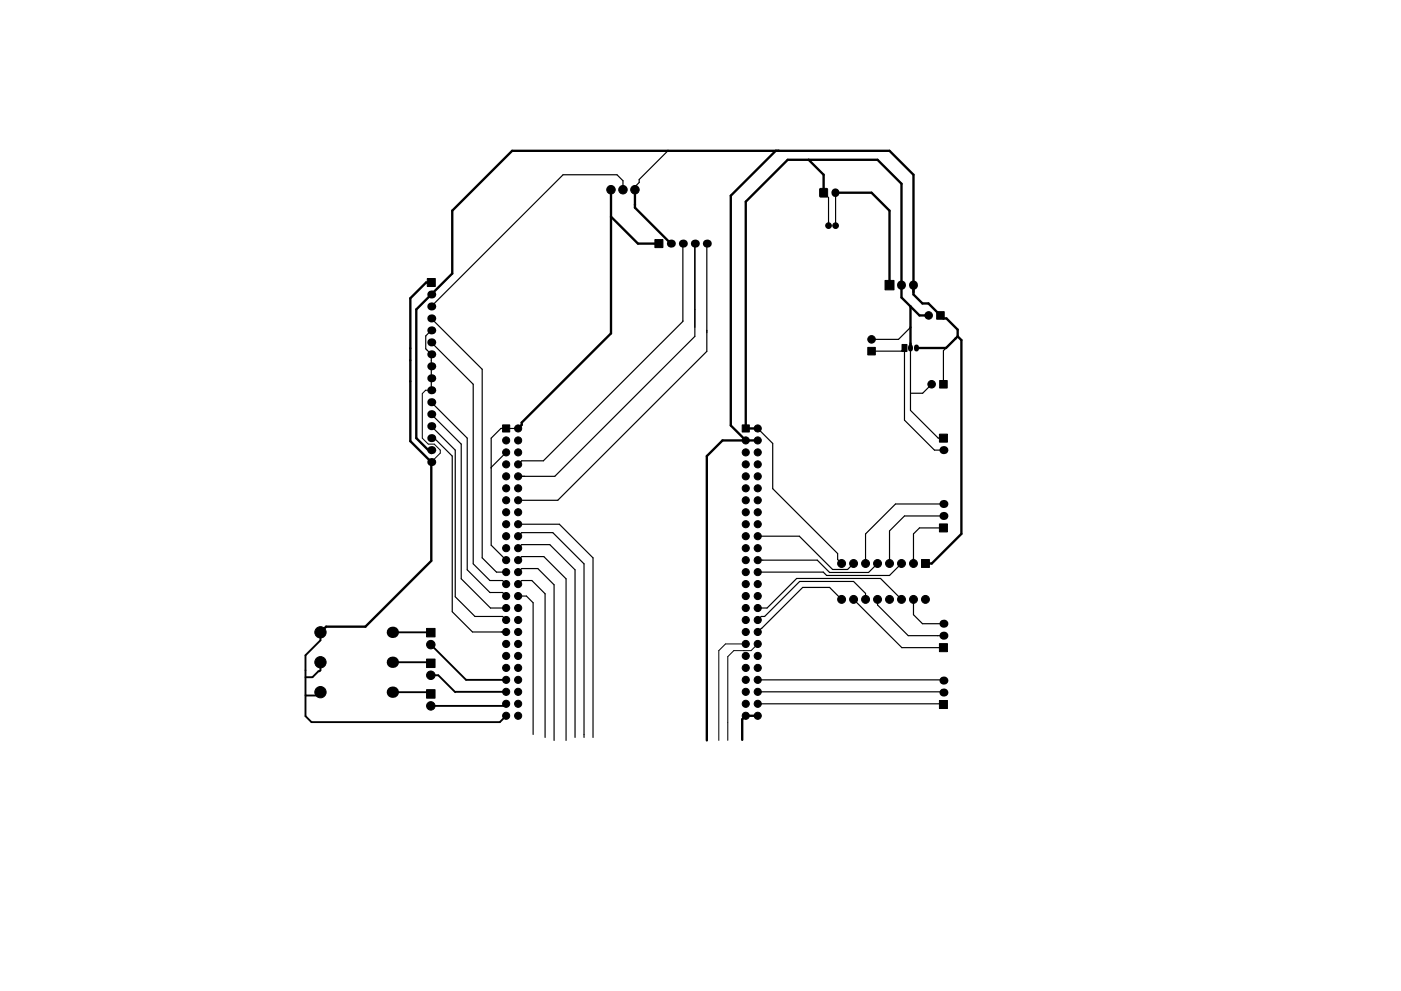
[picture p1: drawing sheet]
<svg xmlns="http://www.w3.org/2000/svg" width="297mm" height="210mm" viewBox="0 0 297 210" stroke-linecap="round" stroke-linejoin="round" font-family="sans-serif">
<g fill="#000" stroke="#000" stroke-width=".21">
<path d="M173.8 40l1.6 .1v1.7l-1.6-.1zM138.9 50.8h1.6v1.7h-1.6zM90.6 59.1h1.7v1.7h-1.7zM184 73.7h1.6v1.6h-1.6zM187.6 59.5h1.9v2h-1.9zM191.2 73.1h1.1v1.5h-1.1zM198.6 66.1h1.6v1.6h-1.6zM106.6 90.1h1.5v1.6h-1.5zM157.4 90.1h1.5v1.6h-1.5zM199.2 92.1h1.7v1.7h-1.7zM199.2 80.7h1.6v1.6h-1.6zM195.4 118.7h1.7v1.7h-1.7z"/>
<path d="M199.2 111.2h1.7v1.7h-1.7zM90.4 139.8h1.8v1.8h-1.8zM90.4 133.3h1.8v1.8h-1.8zM199.2 136.6h1.7v1.7h-1.7zM90.4 146.3h1.8v1.8h-1.8zM199.2 148.6h1.7v1.7h-1.7z"/>
<circle cx="129.5" cy="40.3" r=".9"/>
<circle cx="132.1" cy="40.3" r=".9"/>
<circle cx="134.6" cy="40.3" r=".9"/>
<circle cx="175.7" cy="47.9" r=".6"/>
<circle cx="177.2" cy="47.9" r=".6"/>
<circle cx="184.8" cy="72" r=".8"/>
<circle cx="196.9" cy="66.9" r=".8"/>
<circle cx="107.3" cy="96" r=".75"/>
<circle cx="107.3" cy="93.4" r=".75"/>
<circle cx="107.3" cy="98.5" r=".75"/>
<circle cx="109.9" cy="96" r=".75"/>
<circle cx="109.9" cy="93.4" r=".75"/>
<circle cx="109.9" cy="98.5" r=".75"/>
<circle cx="109.9" cy="90.9" r=".75"/>
<circle cx="158.1" cy="93.4" r=".75"/>
<circle cx="158.1" cy="96" r=".75"/>
<circle cx="158.1" cy="98.5" r=".75"/>
<circle cx="160.7" cy="93.4" r=".75"/>
<circle cx="160.7" cy="96" r=".75"/>
<circle cx="160.7" cy="98.5" r=".75"/>
<circle cx="160.7" cy="90.9" r=".75"/>
<circle cx="197.5" cy="81.5" r=".8"/>
<circle cx="107.3" cy="113.8" r=".75"/>
<circle cx="107.3" cy="116.3" r=".75"/>
<circle cx="107.3" cy="111.2" r=".75"/>
<circle cx="107.3" cy="108.7" r=".75"/>
<circle cx="107.3" cy="103.6" r=".75"/>
<circle cx="107.3" cy="106.1" r=".75"/>
<circle cx="107.3" cy="118.8" r=".75"/>
<circle cx="107.3" cy="101.1" r=".75"/>
<circle cx="109.9" cy="113.8" r=".75"/>
<circle cx="109.9" cy="118.8" r=".75"/>
<circle cx="109.9" cy="101.1" r=".75"/>
<circle cx="109.9" cy="108.7" r=".75"/>
<circle cx="109.9" cy="116.3" r=".75"/>
<circle cx="109.9" cy="103.6" r=".75"/>
<circle cx="109.9" cy="106.1" r=".75"/>
<circle cx="109.9" cy="111.2" r=".75"/>
<circle cx="158.1" cy="101.1" r=".75"/>
<circle cx="158.1" cy="103.6" r=".75"/>
<circle cx="158.1" cy="111.2" r=".75"/>
<circle cx="158.1" cy="116.3" r=".75"/>
<circle cx="158.1" cy="106.1" r=".75"/>
<circle cx="158.1" cy="118.8" r=".75"/>
<circle cx="158.1" cy="113.8" r=".75"/>
<circle cx="158.1" cy="108.7" r=".75"/>
<circle cx="160.7" cy="106.1" r=".75"/>
<circle cx="160.7" cy="108.7" r=".75"/>
<circle cx="160.7" cy="116.3" r=".75"/>
<circle cx="160.7" cy="118.8" r=".75"/>
<circle cx="160.7" cy="101.1" r=".75"/>
<circle cx="160.7" cy="103.6" r=".75"/>
<circle cx="160.7" cy="113.8" r=".75"/>
<circle cx="160.7" cy="111.2" r=".75"/>
<circle cx="178.4" cy="119.6" r=".84"/>
<circle cx="181" cy="119.6" r=".84"/>
<circle cx="183.5" cy="119.6" r=".84"/>
<circle cx="186.1" cy="119.6" r=".84"/>
<circle cx="188.6" cy="119.6" r=".84"/>
<circle cx="191.1" cy="119.6" r=".84"/>
<circle cx="193.7" cy="119.6" r=".84"/>
<circle cx="67.9" cy="134.2" r="1.2"/>
<circle cx="91.3" cy="136.8" r=".9"/>
<circle cx="107.3" cy="126.5" r=".75"/>
<circle cx="107.3" cy="121.4" r=".75"/>
<circle cx="107.3" cy="123.9" r=".75"/>
<circle cx="107.3" cy="139.2" r=".75"/>
<circle cx="107.3" cy="134.1" r=".75"/>
<circle cx="107.3" cy="131.5" r=".75"/>
<circle cx="107.3" cy="129" r=".75"/>
<circle cx="107.3" cy="136.6" r=".75"/>
<circle cx="109.9" cy="121.4" r=".75"/>
<circle cx="109.9" cy="123.9" r=".75"/>
<circle cx="109.9" cy="126.5" r=".75"/>
<circle cx="109.9" cy="129" r=".75"/>
<circle cx="109.9" cy="139.2" r=".75"/>
<circle cx="109.9" cy="134.1" r=".75"/>
<circle cx="109.9" cy="131.5" r=".75"/>
<circle cx="109.9" cy="136.6" r=".75"/>
<circle cx="158.1" cy="121.4" r=".75"/>
<circle cx="158.1" cy="123.9" r=".75"/>
<circle cx="158.1" cy="126.5" r=".75"/>
<circle cx="158.1" cy="131.5" r=".75"/>
<circle cx="158.1" cy="129" r=".75"/>
<circle cx="158.1" cy="136.6" r=".75"/>
<circle cx="158.1" cy="139.2" r=".75"/>
<circle cx="158.1" cy="134.1" r=".75"/>
<circle cx="160.7" cy="121.4" r=".75"/>
<circle cx="160.7" cy="123.9" r=".75"/>
<circle cx="160.7" cy="126.5" r=".75"/>
<circle cx="160.7" cy="129" r=".75"/>
<circle cx="160.7" cy="139.2" r=".75"/>
<circle cx="160.7" cy="131.5" r=".75"/>
<circle cx="160.7" cy="134.1" r=".75"/>
<circle cx="160.7" cy="136.6" r=".75"/>
<circle cx="178.4" cy="127.2" r=".84"/>
<circle cx="181" cy="127.2" r=".84"/>
<circle cx="183.5" cy="127.2" r=".84"/>
<circle cx="186.1" cy="127.2" r=".84"/>
<circle cx="188.6" cy="127.2" r=".84"/>
<circle cx="191.1" cy="127.2" r=".84"/>
<circle cx="193.7" cy="127.2" r=".84"/>
<circle cx="196.2" cy="127.2" r=".84"/>
<circle cx="67.9" cy="146.9" r="1.2"/>
<circle cx="67.9" cy="140.5" r="1.2"/>
<circle cx="91.3" cy="143.3" r=".9"/>
<circle cx="91.3" cy="149.8" r=".9"/>
<circle cx="107.3" cy="146.8" r=".75"/>
<circle cx="107.3" cy="144.2" r=".75"/>
<circle cx="107.3" cy="141.7" r=".75"/>
<circle cx="107.3" cy="149.3" r=".75"/>
<circle cx="107.3" cy="151.9" r=".75"/>
<circle cx="109.9" cy="151.9" r=".75"/>
<circle cx="109.9" cy="144.2" r=".75"/>
<circle cx="109.9" cy="146.8" r=".75"/>
<circle cx="109.9" cy="149.3" r=".75"/>
<circle cx="109.9" cy="141.7" r=".75"/>
<circle cx="158.1" cy="144.2" r=".75"/>
<circle cx="158.1" cy="146.8" r=".75"/>
<circle cx="158.1" cy="151.9" r=".75"/>
<circle cx="158.1" cy="141.7" r=".75"/>
<circle cx="158.1" cy="149.3" r=".75"/>
<circle cx="160.7" cy="146.8" r=".75"/>
<circle cx="160.7" cy="141.7" r=".75"/>
<circle cx="160.7" cy="149.3" r=".75"/>
<circle cx="160.7" cy="151.9" r=".75"/>
<circle cx="160.7" cy="144.2" r=".75"/>
</g>
<g fill="#000">
<circle cx="142.2" cy="51.7" r=".85"/>
<circle cx="144.8" cy="51.7" r=".85"/>
<circle cx="147.3" cy="51.7" r=".85"/>
<circle cx="149.9" cy="51.7" r=".85"/>
<circle cx="91.4" cy="65" r=".85"/>
<circle cx="91.4" cy="67.6" r=".85"/>
<circle cx="91.4" cy="70.1" r=".85"/>
<circle cx="91.4" cy="72.6" r=".85"/>
<circle cx="91.4" cy="75.2" r=".85"/>
<circle cx="91.4" cy="77.7" r=".85"/>
<circle cx="91.4" cy="62.5" r=".85"/>
<circle cx="91.4" cy="95.5" r=".85"/>
<circle cx="91.4" cy="80.3" r=".85"/>
<circle cx="91.4" cy="93" r=".85"/>
<circle cx="91.4" cy="82.8" r=".85"/>
<circle cx="91.4" cy="85.3" r=".85"/>
<circle cx="91.4" cy="87.9" r=".85"/>
<circle cx="91.4" cy="90.4" r=".85"/>
<circle cx="91.4" cy="98" r=".85"/>
<circle cx="200" cy="95.5" r=".85"/>
<circle cx="200" cy="106.9" r=".85"/>
<circle cx="200" cy="109.5" r=".85"/>
<circle cx="83.2" cy="134.2" r="1.2"/>
<circle cx="200" cy="134.9" r=".85"/>
<circle cx="200" cy="132.3" r=".85"/>
<circle cx="83.2" cy="146.9" r="1.2"/>
<circle cx="83.2" cy="140.5" r="1.2"/>
<circle cx="200" cy="146.9" r=".85"/>
<circle cx="200" cy="144.4" r=".85"/>
</g>
<path d="M177.1 40.8v.2" fill="none" stroke="#000" stroke-width="1.7"/>
<path d="M193 73.6v.5M194.3 73.6v.5" fill="none" stroke="#000" stroke-width="1.1"/>
<path d="M191.1 60.5h.1M193.7 60.5h.1" fill="none" stroke="#000" stroke-width="1.9"/>
<g fill="none" stroke="#000" stroke-width=".25">
<path d="M129.5 39.6v31.1M132.1 39.6v-1.3l-1.3-1.2h-11.4l-28 27.9M141.6 32l-6.1 6.1v.6l-.9 .9v3.8M138.6 51.7h1.1M144.8 51.7v16.5l-29.6 29.6h-4.6l-.7 .7M147.3 51.7v19.7l-29.7 29.7h-7.7M149.9 51.7v22.8l-31.6 31.6h-8.4M174.6 40.9l1.1 1v6M177.1 40.9l.1 7M91.4 72.6l8.9 8.9v38.1l3.6 3.6h2.7l.7 .7M91.4 67.6l10.8 10.8v40l3.1 3h2M91.4 70.1l-1.1 1.2v2.7l1.1 1.2v7.6"/>
<path d="M184.8 74.5h6.3l.7-.7v15.3l6.3 6.4h1.9M191.1 60.5h.1M193 73.8v13.3l5.9 5.9h1.1M193 69.5l-2.5 2.5h-5.7M194.3 73.8v.3M202.6 71.8l-2.6 2.6v7.1M91.4 90.4l5.1 5.1v31.1l4.2 4.2h5.9l.7 .7M91.4 87.9l6.4 6.3v28.6l6.2 6.2h3.3M91.4 85.3l7.7 7.7v27.9l4.8 4.8h2.7l.7 .8M92.1 93l3.8 3.8v33l4.3 4.3h7.1M107.3 96l-3.2 3.2M109.9 90.9h-3.7l-2.1 2.1v22.7l3.2 3.1"/>
<path d="M160.7 90.9l3.1 3.2v9.6l13.8 13.7v1.3l.8 .9M197.5 81.5l-1.9 1.9h-2.6M109.9 111.2h8.7l7.1 7.2v38.1M109.9 113.8l.7-.8h6.6l6.6 6.6v36.9M109.9 116.3l.7-.8h6l5.3 5.4v35.6M109.9 118.8l.7-.7h4.7l4.7 4.7v34.3M160.7 113.8h8.8l7 7h3.2l1.3-1.2M160.7 118.8h12.6l2.6 2.7h8.2l2-1.9M191.1 119.6l-2.5 2.5h-13.3l-.7-.7h-13.9M200 106.9h-10.1l-6.4 6.4v6.3M200 112h-5.1l-1.2 1.3v6.3M200 109.5h-8.2l-3.2 3.1v7"/>
<path d="M91.3 134.2h.1M109.9 121.4l.7-.8h3.4l3.5 3.5v33M109.9 123.9l.7-.7h2.2l2.8 2.8v30.5M109.9 126.5h1.7l1.4 1.4v27.9M178.4 127.2l-2.5-2.6h-5.7l-9.5 9.5M181 127.2l10.2 10.2h8.8M183.5 127.2v-1.3l-2.5-2.5h-11.5l-7.4 7.4h-.7l-.7 .7M186.1 127.2v1.2l6.5 6.5h7.4M191.1 127.2l-4.4-4.5h-17.8l-6.3 6.3h-1.9M193.7 127.2v3.2l1.9 1.9h4.4M64.8 151.9v.1M91 146.9l.3 .3"/>
<path d="M91.1 140.5l.2 .2M96.6 146.8l-.1 .1M107.3 149.3l-.4 .5M160.7 146.8h39.2l.1 .1M160.7 149.3h39.2l.1 .2M160.7 144.2h39.2l.1 .2"/>
</g>
<path d="M91.4 82.8h-1.2l-.7 .7v9.5l1.3 1.2h1.3l1.2 1.3v.6l-1.9 1.9M158.1 136.6h-4.3l-1.4 1.4v19.1M160.7 136.6l-1.5 1.4h-3.6l-1.3 1.3v17.8" fill="none" stroke="#000" stroke-width=".21"/>
<g fill="none" stroke="#000" stroke-width=".5">
<path d="M164.5 32l-9.6 9.5v48.8l3.2 3.1M171.4 33.9l3.2 3.2v3.8M91.4 59.9h-1.1l-3.3 3.4v30.3l4.4 4.4v21l-13.9 14h-8.4l-1.2 1.2M129.5 46l5.8 5.7h4.4M129.5 40.3v30.4l-18.9 19v.4l-.7 .8M134.6 40.3v3.8l7.6 7.6M177.2 40.9h7.6l3.8 3.8v15.8M193 65v8.8M196.9 66.9h-2l-3.8-3.8v-24.1l-5-5.1h-19.1l-8.9 8.9v48.1h2.6M203 71.4v-1.5l-2.3-2.3h-.7l-3.2-3.2h-1.2l-1.9-1.9v-25.4l-5.1-5.1h-80l-12.7 12.7v13.3l-7.6 7.7v27.3l3.1 3.1M203 71.4l.8 .8v41.1l-6.2 6.3h-1.4M203 71.4l-2.4 2.4h-6.3"/>
<path d="M160.7 93.4h-7.5l-3.3 3.4v60.3M160.7 151.9h-2.6l-.7 .7v4.4"/>
</g>
<path d="M67.9 134.2v1.7l-3.1 3.1v12.9l1.2 1.3h40l1.3-1.3M83.2 134.2h8.1M91.3 136.8l7.5 7.4h8.5M64.8 147.5l3.2 .1M67.9 140.5v1.7l-.2 .2h-.2l-1.3 1.3h-1.4M83.2 146.9h7.8M83.2 140.5h7.9M91.3 143.3h1.6l3.6 3.6M91.3 149.8h15.6M96.6 146.8h10.7" fill="none" stroke="#000" stroke-width=".4"/>
</svg>
